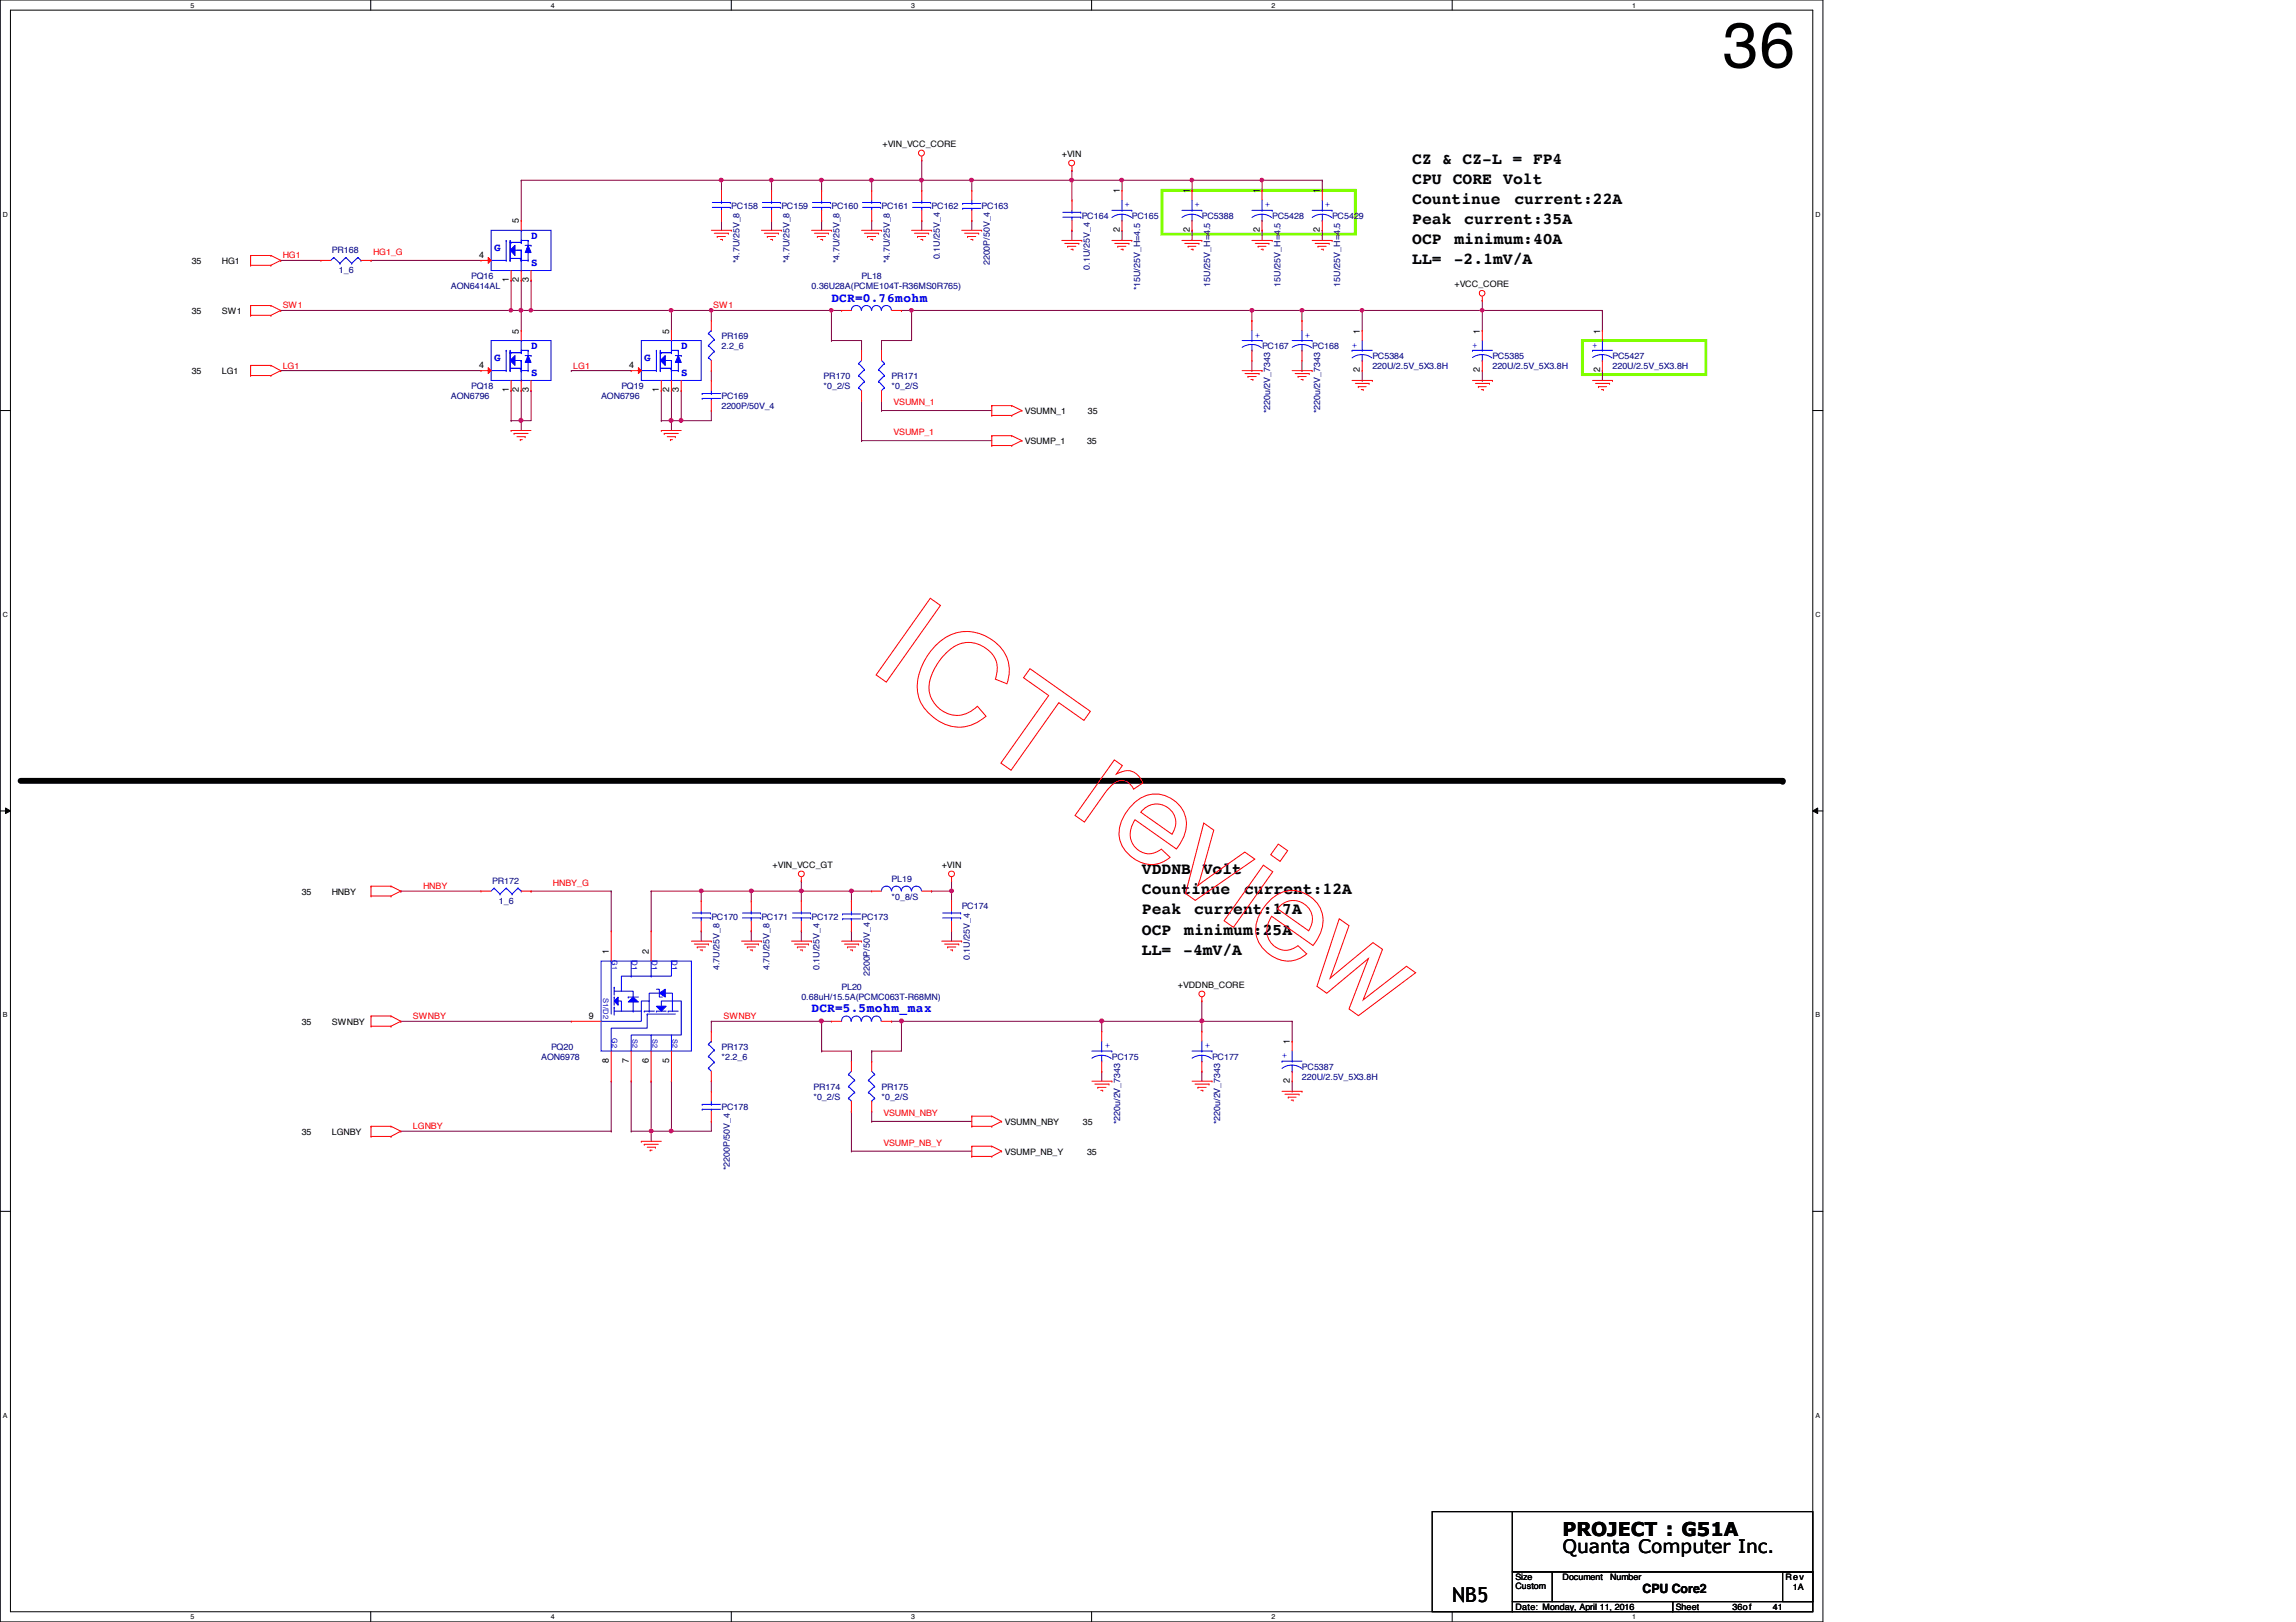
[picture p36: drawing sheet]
<svg xmlns="http://www.w3.org/2000/svg" width="297mm" height="210mm" viewBox="0 0 297 210" stroke-linecap="round" stroke-linejoin="round" font-family="sans-serif">
<defs><g id="words">
<text font-size="8.3" x="222.9" y="8.7">36</text>
<text font-size="2.7" x="187.9" y="207.3">NB5</text>
<text font-size="2.5" x="202.1" y="198.8">PROJECT : G51A</text>
<text font-size="2.4" x="202.1" y="201">Quanta Computer Inc.</text>
<g font-size="2.1">
<text x="182.7" y="23.8">CPU CORE Volt</text>
<text x="182.7" y="21.2">CZ &amp; CZ-L = FP4</text>
<text x="182.7" y="26.4">Countinue</text>
<text x="182.7" y="29">Peak</text>
<text x="189.4" y="29">current:35A</text>
<text x="195.9" y="26.4">current:22A</text>
<text x="182.7" y="31.5">OCP</text>
<text x="182.7" y="34.1">LL=</text>
<text x="188.1" y="34.1">-2.1mV/A</text>
<text x="188.2" y="31.5">minimum:40A</text>
<text x="147.7" y="113.2">VDDNB</text>
<text x="155.6" y="113.2">Volt</text>
<text x="147.7" y="115.7">Countinue</text>
<text x="147.7" y="118.3">Peak</text>
<text x="154.5" y="118.3">current:17A</text>
<text x="160.9" y="115.7">current:12A</text>
<text x="147.7" y="120.9">OCP</text>
<text x="147.7" y="123.5">LL=</text>
<text x="153.1" y="123.5">-4mV/A</text>
<text x="153.2" y="120.9">minimum:25A</text>
</g>
<g font-size="1.7" fill="#00f">
<text x="107.6" y="39">DCR=0.76mohm</text>
<text x="105" y="131">DCR=5.5mohm_max</text>
</g>
<text font-size="1.7" x="212.5" y="206.2">CPU Core2</text>
<g font-size="1.4" fill="#00f">
<text x="63.9" y="32.5">G</text>
<text x="68.7" y="30.9">D</text>
<text x="68.7" y="34.5">S</text>
<text x="63.9" y="46.8">G</text>
<text x="68.7" y="45.2">D</text>
<text x="83.4" y="46.8">G</text>
<text x="88.1" y="45.2">D</text>
<text x="68.7" y="48.7">S</text>
<text x="88.1" y="48.7">S</text>
</g>
<g font-size="1.2">
<text x="67.1" y="28.9" transform="rotate(-90 67.1 28.9)">5</text>
<text x="144.9" y="25" transform="rotate(-90 144.9 25)">1</text>
<text x="153.9" y="25" transform="rotate(-90 153.9 25)">1</text>
<text x="163" y="25" transform="rotate(-90 163 25)">1</text>
<text x="170.8" y="25" transform="rotate(-90 170.8 25)">1</text>
<text x="62" y="33.4">4</text>
<text x="144.9" y="30.1" transform="rotate(-90 144.9 30.1)">2</text>
<text x="153.9" y="30.1" transform="rotate(-90 153.9 30.1)">2</text>
<text x="163" y="30.1" transform="rotate(-90 163 30.1)">2</text>
<text x="170.8" y="30.1" transform="rotate(-90 170.8 30.1)">2</text>
<text x="65.8" y="36.5" transform="rotate(-90 65.8 36.5)">1</text>
<text x="67.1" y="36.5" transform="rotate(-90 67.1 36.5)">2</text>
<text x="68.4" y="36.5" transform="rotate(-90 68.4 36.5)">3</text>
<text x="62" y="47.7">4</text>
<text x="67.1" y="43.2" transform="rotate(-90 67.1 43.2)">5</text>
<text x="81.4" y="47.7">4</text>
<text x="86.6" y="43.2" transform="rotate(-90 86.6 43.2)">5</text>
<text x="175.9" y="43.2" transform="rotate(-90 175.9 43.2)">1</text>
<text x="191.5" y="43.2" transform="rotate(-90 191.5 43.2)">1</text>
<text x="207" y="43.2" transform="rotate(-90 207 43.2)">1</text>
<text x="65.8" y="50.8" transform="rotate(-90 65.8 50.8)">1</text>
<text x="67.1" y="50.8" transform="rotate(-90 67.1 50.8)">2</text>
<text x="68.4" y="50.8" transform="rotate(-90 68.4 50.8)">3</text>
<text x="85.3" y="50.8" transform="rotate(-90 85.3 50.8)">1</text>
<text x="86.6" y="50.8" transform="rotate(-90 86.6 50.8)">2</text>
<text x="87.8" y="50.8" transform="rotate(-90 87.8 50.8)">3</text>
<text x="175.9" y="48.2" transform="rotate(-90 175.9 48.2)">2</text>
<text x="191.5" y="48.2" transform="rotate(-90 191.5 48.2)">2</text>
<text x="207" y="48.2" transform="rotate(-90 207 48.2)">2</text>
<text x="78.8" y="123.5" transform="rotate(-90 78.8 123.5)">1</text>
<text x="83.9" y="123.5" transform="rotate(-90 83.9 123.5)">2</text>
<text x="76.2" y="131.9">9</text>
<text x="78.8" y="137.5" transform="rotate(-90 78.8 137.5)">8</text>
<text x="81.4" y="137.5" transform="rotate(-90 81.4 137.5)">7</text>
<text x="83.9" y="137.5" transform="rotate(-90 83.9 137.5)">6</text>
<text x="86.6" y="137.5" transform="rotate(-90 86.6 137.5)">5</text>
<text x="166.9" y="135.1" transform="rotate(-90 166.9 135.1)">1</text>
<text x="166.9" y="140.2" transform="rotate(-90 166.9 140.2)">2</text>
</g>
<g font-size="1.1">
<text x="114.2" y="19">+VIN_VCC_CORE</text>
<text x="137.4" y="20.3">+VIN</text>
<text x="24.8" y="34.2">35</text>
<text x="28.7" y="34.2">HG1</text>
<text x="24.8" y="40.6">35</text>
<text x="28.7" y="40.6">SW1</text>
<text x="188.2" y="37.1">+VCC_CORE</text>
<text x="24.8" y="48.4">35</text>
<text x="28.7" y="48.4">LG1</text>
<text x="132.6" y="53.6">VSUMN_1</text>
<text x="140.8" y="53.6">35</text>
<text x="132.6" y="57.5">VSUMP_1</text>
<text x="140.6" y="57.5">35</text>
<text x="99.9" y="112.3">+VIN_VCC_GT</text>
<text x="121.8" y="112.3">+VIN</text>
<text x="39" y="115.8">35</text>
<text x="42.9" y="115.8">HNBY</text>
<text x="152.4" y="127.8">+VDDNB_CORE</text>
<text x="39" y="132.6">35</text>
<text x="42.9" y="132.6">SWNBY</text>
<text x="39" y="146.9">35</text>
<text x="42.9" y="146.9">LGNBY</text>
<text x="130" y="149.4">VSUMP_NB_Y</text>
<text x="130" y="145.5">VSUMN_NBY</text>
<text x="140.1" y="145.5">35</text>
<text x="140.6" y="149.4">35</text>
<text x="196" y="204.5">Size</text>
<text x="196" y="208.4">Date: Monday, April 11, 2016</text>
<text x="196" y="205.7">Custom</text>
<text x="202.1" y="204.5">Document</text>
<text x="208.3" y="204.5">Number</text>
<text x="216.8" y="208.4">Sheet</text>
<text x="224.2" y="208.4">36o f</text>
<text x="229.4" y="208.4">41</text>
<text x="231" y="204.5">Rev</text>
<text x="231.9" y="205.8">1A</text>
</g>
<g font-size="1.1" fill="#000080">
<text x="94.6" y="27">PC158</text>
<text x="101.1" y="27">PC159</text>
<text x="107.6" y="27">PC160</text>
<text x="114" y="27">PC161</text>
<text x="120.5" y="27">PC162</text>
<text x="127" y="27">PC163</text>
<text x="140" y="28.3">PC164</text>
<text x="146.4" y="28.3">PC165</text>
<text x="155.5" y="28.3">PC5388</text>
<text x="164.6" y="28.3">PC5428</text>
<text x="172.3" y="28.3">PC5429</text>
<text x="42.9" y="32.7">PR168</text>
<text x="43.9" y="35.3">1_6</text>
<text x="95.7" y="34.1" transform="rotate(-90 95.7 34.1)">*4.7U/25V_8</text>
<text x="102.1" y="34.1" transform="rotate(-90 102.1 34.1)">*4.7U/25V_8</text>
<text x="108.6" y="34.1" transform="rotate(-90 108.6 34.1)">*4.7U/25V_8</text>
<text x="115.1" y="34.1" transform="rotate(-90 115.1 34.1)">*4.7U/25V_8</text>
<text x="121.6" y="33.6" transform="rotate(-90 121.6 33.6)">0.1U/25V_4</text>
<text x="128.1" y="34.3" transform="rotate(-90 128.1 34.3)">2200P/50V_4</text>
<text x="141" y="34.9" transform="rotate(-90 141 34.9)">0.1U/25V_4</text>
<text x="58.3" y="37.4">AON6414AL</text>
<text x="61" y="36.1">PQ16</text>
<text x="105" y="37.4">0.36U28A(PCME104T-R36MS0R765)</text>
<text x="111.5" y="36.1">PL18</text>
<text x="147.5" y="37.6" transform="rotate(-90 147.5 37.6)">*15U/25V_H=4.5</text>
<text x="156.5" y="37.1" transform="rotate(-90 156.5 37.1)">15U/25V_H=4.5</text>
<text x="165.6" y="37.1" transform="rotate(-90 165.6 37.1)">15U/25V_H=4.5</text>
<text x="173.4" y="37.1" transform="rotate(-90 173.4 37.1)">15U/25V_H=4.5</text>
<text x="93.3" y="43.9">PR169</text>
<text x="93.3" y="45.2">2.2_6</text>
<text x="163.3" y="45.2">PC167</text>
<text x="169.8" y="45.2">PC168</text>
<text x="177.5" y="46.4">PC5384</text>
<text x="177.5" y="47.8">220U/2.5V_5X3.8H</text>
<text x="193.1" y="46.4">PC5385</text>
<text x="193.1" y="47.8">220U/2.5V_5X3.8H</text>
<text x="208.6" y="46.4">PC5427</text>
<text x="208.6" y="47.8">220U/2.5V_5X3.8H</text>
<text x="58.3" y="51.6">AON6796</text>
<text x="61" y="50.3">PQ18</text>
<text x="77.8" y="51.6">AON6796</text>
<text x="80.4" y="50.3">PQ19</text>
<text x="93.3" y="51.6">PC169</text>
<text x="93.3" y="52.9">2200P/50V_4</text>
<text x="106.5" y="49.1">PR170</text>
<text x="106.5" y="50.3">*0_2/S</text>
<text x="115.4" y="49.1">PR171</text>
<text x="115.4" y="50.3">*0_2/S</text>
<text x="164.3" y="53.5" transform="rotate(-90 164.3 53.5)">*220u/2V_7343</text>
<text x="170.8" y="53.5" transform="rotate(-90 170.8 53.5)">*220u/2V_7343</text>
<text x="63.7" y="114.3">PR172</text>
<text x="64.6" y="116.9">1_6</text>
<text x="92" y="119">PC170</text>
<text x="98.5" y="119">PC171</text>
<text x="105" y="119">PC172</text>
<text x="111.5" y="119">PC173</text>
<text x="115.4" y="114.1">PL19</text>
<text x="115.4" y="116.4">*0_8/S</text>
<text x="124.4" y="117.7">PC174</text>
<text x="93.1" y="125.6" transform="rotate(-90 93.1 125.6)">4.7U/25V_8</text>
<text x="99.6" y="125.6" transform="rotate(-90 99.6 125.6)">4.7U/25V_8</text>
<text x="106" y="125.6" transform="rotate(-90 106 125.6)">0.1U/25V_4</text>
<text x="125.5" y="124.2" transform="rotate(-90 125.5 124.2)">0.1U/25V_4</text>
<text x="103.7" y="129.4">0.68uH/15.5A(PCMC063T-R68MN)</text>
<text x="108.9" y="128.1">PL20</text>
<text x="112.5" y="126.3" transform="rotate(-90 112.5 126.3)">2200P/50V_4</text>
<text x="70" y="137.1">AON6978</text>
<text x="71.3" y="135.8">PQ20</text>
<text x="93.3" y="135.8">PR173</text>
<text x="93.3" y="137.1">*2.2_6</text>
<text x="143.8" y="137.1">PC175</text>
<text x="156.8" y="137.1">PC177</text>
<text x="93.3" y="143.6">PC178</text>
<text x="105.2" y="141">PR174</text>
<text x="105.2" y="142.3">*0_2/S</text>
<text x="114" y="141">PR175</text>
<text x="114" y="142.3">*0_2/S</text>
<text x="168.4" y="138.4">PC5387</text>
<text x="168.4" y="139.7">220U/2.5V_5X3.8H</text>
<text x="144.9" y="145.5" transform="rotate(-90 144.9 145.5)">*220u/2V_7343</text>
<text x="157.9" y="145.5" transform="rotate(-90 157.9 145.5)">*220u/2V_7343</text>
<text x="94.4" y="151.5" transform="rotate(-90 94.4 151.5)">*2200P/50V_4</text>
</g>
<g font-size="1.1" fill="#00f">
<text x="145.5" y="26.8">+</text>
<text x="154.6" y="26.8">+</text>
<text x="163.7" y="26.8">+</text>
<text x="171.4" y="26.8">+</text>
<text x="162.4" y="43.7">+</text>
<text x="168.9" y="43.7">+</text>
<text x="174.9" y="45">+</text>
<text x="190.5" y="45">+</text>
<text x="206" y="45">+</text>
<text x="143" y="135.7">+</text>
<text x="155.9" y="135.7">+</text>
<text x="165.9" y="136.9">+</text>
</g>
<g font-size="1.1" fill="#f00">
<text x="36.6" y="33.4">HG1</text>
<text x="48.3" y="33">HG1_G</text>
<text x="36.6" y="39.9">SW1</text>
<text x="92.3" y="39.9">SW1</text>
<text x="36.6" y="47.7">LG1</text>
<text x="74.2" y="47.7">LG1</text>
<text x="115.6" y="52.5">VSUMN_1</text>
<text x="115.6" y="56.3">VSUMP_1</text>
<text x="54.7" y="115.1">HNBY</text>
<text x="71.5" y="114.6">HNBY_G</text>
<text x="53.4" y="131.9">SWNBY</text>
<text x="93.6" y="131.9">SWNBY</text>
<text x="53.4" y="146.1">LGNBY</text>
<text x="114.3" y="144.4">VSUMN_NBY</text>
<text x="114.3" y="148.3">VSUMP_NB_Y</text>
</g>
<g font-size="1" fill="#00f">
<text x="81.7" y="124.2" transform="rotate(90 81.7 124.2)">D1</text>
<text x="84.3" y="124.2" transform="rotate(90 84.3 124.2)">D1</text>
<text x="86.9" y="124.2" transform="rotate(90 86.9 124.2)">D1</text>
<text x="78" y="129.2" transform="rotate(90 78 129.2)">S1/D2</text>
</g>
<g font-size=".9">
<text x="24.6" y="1">5</text>
<text x="71.2" y="1">4</text>
<text x="117.9" y="1">3</text>
<text x="164.5" y="1">2</text>
<text x="211.2" y="1">1</text>
<text x=".4" y="28">D</text>
<text x="234.9" y="28">D</text>
<text x=".4" y="79.8">C</text>
<text x="234.9" y="79.8">C</text>
<text x=".4" y="131.7">B</text>
<text x="234.9" y="131.7">B</text>
<text x=".4" y="183.5">A</text>
<text x="234.9" y="183.5">A</text>
<text x="24.6" y="209.5">5</text>
<text x="71.2" y="209.5">4</text>
<text x="117.9" y="209.5">3</text>
<text x="164.5" y="209.5">2</text>
<text x="211.2" y="209.5">1</text>
</g>
<g font-size=".9" fill="#00f">
<text x="79.2" y="124.2" transform="rotate(90 79.2 124.2)">G1</text>
<text x="79.2" y="134.4" transform="rotate(90 79.2 134.4)">G2</text>
<text x="81.8" y="134.5" transform="rotate(90 81.8 134.5)">S2</text>
<text x="84.4" y="134.5" transform="rotate(90 84.4 134.5)">S2</text>
<text x="87" y="134.5" transform="rotate(90 87 134.5)">S2</text>
</g>
</g></defs>
<path d="M0 0h235.8v209.9h-235.8zM1.4 1.3h233.1v207.3h-233.1z" fill="none" stroke="#000" stroke-width=".13"/>
<g fill="#fff">
<path d="M24.6 .2h.5v1h-.5z"/>
<path d="M24.6 208.7h.5v1.1h-.5z"/>
</g>
<path d="M48 0v1.3M48 208.6v1.3" fill="none" stroke="#000" stroke-width=".13"/>
<g fill="#fff">
<path d="M71.2 .2h.6v1h-.6z"/>
<path d="M71.2 208.7h.6v1.1h-.6z"/>
</g>
<path d="M94.6 0v1.3M94.6 208.6v1.3" fill="none" stroke="#000" stroke-width=".13"/>
<g fill="#fff">
<path d="M117.9 .2h.5v1h-.5z"/>
<path d="M117.9 208.7h.5v1.1h-.5z"/>
</g>
<path d="M141.2 0v1.3M141.2 208.6v1.3" fill="none" stroke="#000" stroke-width=".13"/>
<g fill="#fff">
<path d="M164.5 .2h.5v1h-.5z"/>
<path d="M164.5 208.7h.5v1.1h-.5z"/>
</g>
<path d="M187.9 0v1.3M187.9 208.6v1.3" fill="none" stroke="#000" stroke-width=".13"/>
<g fill="#fff">
<path d="M211.2 .2h.5v1h-.5z"/>
<path d="M211.2 208.7h.5v1.1h-.5z"/>
<path d="M.4 27.2h.6v1h-.6z"/>
<path d="M234.9 27.2h.6v1h-.6z"/>
<path d="M.4 79h.6v1.1h-.6z"/>
<path d="M234.9 79h.6v1.1h-.6z"/>
</g>
<path d="M0 53.1h1.4M234.5 53.1h1.3" fill="none" stroke="#000" stroke-width=".13"/>
<g fill="#fff">
<path d="M.4 130.9h.6v1h-.6z"/>
<path d="M234.9 130.9h.6v1h-.6z"/>
</g>
<path d="M0 104.9h1.4M.7 104.6l.7 .3-.7 .4zM234.5 104.9l.7-.3v.7zM234.5 104.9h1.3" fill="none" stroke="#000" stroke-width=".13"/>
<path d="M.7 104.6l.7 .3-.7 .4zM234.5 104.9l.7-.3v.7z" fill="#000"/>
<g fill="#fff">
<path d="M.4 182.7h.5v1h-.5z"/>
<path d="M234.9 182.7h.5v1h-.5z"/>
</g>
<path d="M0 156.8h1.4M234.5 156.8h1.3" fill="none" stroke="#000" stroke-width=".13"/>
<path d="M2.7 101h227.9" fill="none" stroke="#000" stroke-width=".76"/>
<circle cx="230.6" cy="101" r=".38" fill="#000"/>
<path d="M150.3 24.6h25v5.7h-25zM204.7 44.1h16v4.4h-16z" fill="none" stroke="#80ff00" stroke-width=".38"/>
<path d="M92 40.2h.1M92 40.2h16.9M107.6 40.2h.1" fill="none" stroke="#800040" stroke-width=".13"/>
<path d="M107.4 40h.3l.1 .1-.1 .2-.2 .1-.1-.1z" fill-rule="evenodd" fill="#f0f"/>
<path d="M107.4 40h.3l.1 .1-.1 .2-.2 .1-.1-.1z" fill="none" stroke="#f0f" stroke-width=".13"/>
<g fill="none" stroke="#800040" stroke-width=".13">
<path d="M93.3 23.3h.1M93.3 23.3h6.5M107.6 44.1h.1M107.6 40.2h.1M107.6 44.1h3.9M107.6 40.2v3.9M111.5 51.8h.1M111.5 57h.1M111.5 44.1h.1M111.5 44.1v1.2M111.5 51.8v5.2M111.5 57h16.8"/>
<path d="M114 51.8h.1M114 44.1h.1M114 53.1h.1M114 44.1v1.2M114 51.8v1.3M114 53.1h14.3M116.6 40.2h.1M116.6 40.2h1.3M117.9 40.2h.1M117.9 40.2v3.9h-3.9M68.7 115.3h.1M68.7 115.3h10.4"/>
<path d="M106.3 136h.1M106.3 132.2h.1M106.3 136h3.8M106.3 132.2v3.8M110.1 136h.1M110.1 136v1.3M51.9 146.4h27.2M79.1 146.4h.1M84.2 146.4h.1M84.2 146.4v1.3M110.1 143.8h.1M110.1 149h.1"/>
<path d="M110.1 143.8v5.2M110.1 149h15.6M112.8 145.1h.1M112.8 143.8h.1M112.8 145.1h12.9M112.8 143.8v1.3"/>
</g>
<circle cx="106.3" cy="132.1" r=".26" fill="#f0f"/>
<circle cx="106.3" cy="132.1" r=".26" fill="none" stroke="#f0f" stroke-width=".13"/>
<g fill="none" stroke="#800040" stroke-width=".13">
<path d="M93.3 23.3h.1M93.3 28.5h.1M93.3 23.3v1.3M93.3 28.5v1.3M99.8 23.3h.1M99.8 28.5h.1M99.8 23.3v1.3M99.8 28.5v1.3M99.8 23.3h6.5M106.3 23.3h.1M119.2 23.3h.1M119.2 28.5h.1"/>
<path d="M119.2 23.3v1.3M119.2 28.5v1.3M119.2 23.3h6.5M125.7 28.5h.1M125.7 23.3h.1M125.7 23.3v1.3M125.7 28.5v1.3M51.9 115.3h.1M51.9 115.3h10.3M51.9 132.2h.1M51.9 132.2h22M92 139.9h.1"/>
<path d="M92 132.2h.1M92 132.2h15.6M92 132.2v1.2M92 139.9v1.3M106.3 132.2h.1M112.8 136h.1M112.8 136v1.3M115.4 132.2h.1M115.4 132.2h1.2M116.6 132.2h.1M116.6 132.2v3.8h-3.8M92 145.1h.1"/>
<path d="M92 145.1v1.3"/>
</g>
<circle cx="99.8" cy="23.3" r=".25" fill="#f0f"/>
<circle cx="99.8" cy="23.3" r=".25" fill="none" stroke="#f0f" stroke-width=".13"/>
<circle cx="106.3" cy="23.3" r=".25" fill="#f0f"/>
<circle cx="106.3" cy="23.3" r=".25" fill="none" stroke="#f0f" stroke-width=".13"/>
<path d="M125.7 23.3h13M138.7 23.3h.1" fill="none" stroke="#800040" stroke-width=".13"/>
<circle cx="125.7" cy="23.3" r=".25" fill="#f0f"/>
<circle cx="125.7" cy="23.3" r=".25" fill="none" stroke="#f0f" stroke-width=".13"/>
<circle cx="138.6" cy="23.3" r=".25" fill="#f0f"/>
<circle cx="138.6" cy="23.3" r=".25" fill="none" stroke="#f0f" stroke-width=".13"/>
<path d="M119.2 20.7h.1M119.2 20.7v2.6M90.7 115.3h.1M90.7 115.3h6.5M90.7 120.5h.1M90.7 120.5v1.3M97.2 120.5h.1M97.2 120.5v1.3" fill="none" stroke="#800040" stroke-width=".13"/>
<circle cx="97.2" cy="115.3" r=".25" fill="#f0f"/>
<circle cx="97.2" cy="115.3" r=".25" fill="none" stroke="#f0f" stroke-width=".13"/>
<path d="M90.7 115.3h.1M90.7 115.3v1.3M97.2 115.3h.1M97.2 115.3v1.3M103.7 114h.1M103.7 115.3h.1M103.7 114v1.3M103.7 115.3h9.1M110.1 115.3h.1M110.1 115.3v1.3M110.1 120.5h.1M110.1 120.5v1.3" fill="none" stroke="#800040" stroke-width=".13"/>
<circle cx="110.2" cy="115.3" r=".25" fill="#f0f"/>
<circle cx="110.2" cy="115.3" r=".25" fill="none" stroke="#f0f" stroke-width=".13"/>
<circle cx="103.7" cy="115.3" r=".25" fill="#f0f"/>
<circle cx="103.7" cy="115.3" r=".25" fill="none" stroke="#f0f" stroke-width=".13"/>
<path d="M103.7 115.3h.1M103.7 115.3v1.3M120.5 115.3h.1M120.5 115.3h2.6M123.1 115.3h.1M123.1 114h.1M123.1 114v2.6M123.1 120.5h.1M123.1 120.5v1.3" fill="none" stroke="#800040" stroke-width=".13"/>
<circle cx="123.1" cy="115.3" r=".25" fill="#f0f"/>
<circle cx="123.1" cy="115.3" r=".25" fill="none" stroke="#f0f" stroke-width=".13"/>
<path d="M117.9 40.2h44.1M162 40.2h.1M97.2 115.3h.1M97.2 115.3h6.5M103.7 120.5h.1M103.7 120.5v1.3" fill="none" stroke="#800040" stroke-width=".13"/>
<path d="M117.7 40h.4v.1v.2l-.2 .1-.2-.1z" fill-rule="evenodd" fill="#f0f"/>
<path d="M117.7 40h.4v.1v.2l-.2 .1-.2-.1z" fill="none" stroke="#f0f" stroke-width=".13"/>
<circle cx="162" cy="40.1" r=".25" fill="#f0f"/>
<circle cx="162" cy="40.1" r=".25" fill="none" stroke="#f0f" stroke-width=".13"/>
<path d="M36.3 33.7h.1M36.3 33.7h5.2M36.3 48h.1M36.3 40.2h.1M36.3 48h25.9M36.3 40.2h29.8" fill="none" stroke="#800040" stroke-width=".13"/>
<path d="M65.9 40h.4v.1v.2l-.2 .1-.2-.1z" fill-rule="evenodd" fill="#f0f"/>
<path d="M65.9 40h.4v.1v.2l-.2 .1-.2-.1z" fill="none" stroke="#f0f" stroke-width=".13"/>
<g fill="none" stroke="#800040" stroke-width=".13">
<path d="M48 33.7h.1M48 33.7h14.2M138.7 22.1h.1M138.7 23.3h.1M138.7 29.8h.1M138.7 22.1v3.8M138.7 29.8v1.3M138.7 23.3h6.5M145.2 29.8h.1M145.2 23.3h.1M145.2 23.3v1.3M145.2 29.8v1.3"/>
<path d="M191.8 38.9h.1M191.8 38.9v1.3M162 40.2h.1M162 40.2h6.4M84.2 115.3h.1M84.2 115.3v5.2M84.2 115.3h6.5M90.7 115.3h.1"/>
</g>
<circle cx="90.7" cy="115.3" r=".25" fill="#f0f"/>
<circle cx="90.7" cy="115.3" r=".25" fill="none" stroke="#f0f" stroke-width=".13"/>
<path d="M81.7 139.9h.1M81.7 139.9v6.5M84.2 139.9h.1M84.2 139.9v6.5h-2.5M81.7 146.4h.1" fill="none" stroke="#800040" stroke-width=".13"/>
<circle cx="84.2" cy="146.4" r=".25" fill="#f0f"/>
<circle cx="84.2" cy="146.4" r=".25" fill="none" stroke="#f0f" stroke-width=".13"/>
<path d="M86.9 139.9h.1M86.9 139.9v6.5M86.9 146.4h.1M86.9 146.4h5.1" fill="none" stroke="#800040" stroke-width=".13"/>
<circle cx="86.8" cy="146.4" r=".25" fill="#f0f"/>
<circle cx="86.8" cy="146.4" r=".25" fill="none" stroke="#f0f" stroke-width=".13"/>
<path d="M116.6 132.2h25.9M142.5 132.2h.1M155.5 129.5h.1M155.5 129.5v2.7" fill="none" stroke="#800040" stroke-width=".13"/>
<circle cx="116.6" cy="132.1" r=".26" fill="#f0f"/>
<circle cx="116.6" cy="132.1" r=".26" fill="none" stroke="#f0f" stroke-width=".13"/>
<circle cx="142.5" cy="132.1" r=".26" fill="#f0f"/>
<circle cx="142.5" cy="132.1" r=".26" fill="none" stroke="#f0f" stroke-width=".13"/>
<path d="M67.4 40.2h.1M67.4 40.2v2.6" fill="none" stroke="#800040" stroke-width=".13"/>
<circle cx="67.4" cy="40.1" r=".25" fill="#f0f"/>
<circle cx="67.4" cy="40.1" r=".25" fill="none" stroke="#f0f" stroke-width=".13"/>
<g fill="none" stroke="#800040" stroke-width=".13">
<path d="M66.1 36.3h.1M66.1 36.3v3.9M67.4 23.3h.1M67.4 23.3v5.2M68.7 36.3h.1M68.7 36.3v3.9h-1.3M67.4 40.2h.1M67.4 54.4h.1M67.4 54.4v1.3M68.7 50.5h.1M68.7 50.5v3.9h-1.3M86.9 40.2h.1"/>
<path d="M86.9 54.4h.1M86.9 40.2v2.6M86.9 54.4v1.3M88.1 50.5h.1M88.1 50.5v3.9h-1.2M92 48h.1M92 53.1h.1M92 48v1.2M92 53.1v1.3"/>
</g>
<path d="M87.9 54.2l.2-.1 .2 .2v.3l-.2 .1-.2-.1z" fill-rule="evenodd" fill="#f0f"/>
<path d="M87.9 54.2l.2-.1 .2 .2v.3l-.2 .1-.2-.1z" fill="none" stroke="#f0f" stroke-width=".13"/>
<path d="M85.6 50.5h.1M85.6 54.4h.1M85.6 50.5v3.9M86.9 50.5h.1M86.9 50.5v3.9h-1.3M88.1 54.4h.1M88.1 54.4h3.9M92 40.2h.1M92 40.2v1.3" fill="none" stroke="#800040" stroke-width=".13"/>
<circle cx="86.8" cy="54.4" r=".26" fill="#f0f"/>
<circle cx="86.8" cy="54.4" r=".26" fill="none" stroke="#f0f" stroke-width=".13"/>
<path d="M86.9 40.2h5.1M92 40.2h.1" fill="none" stroke="#800040" stroke-width=".13"/>
<circle cx="86.8" cy="40.1" r=".25" fill="#f0f"/>
<circle cx="86.8" cy="40.1" r=".25" fill="none" stroke="#f0f" stroke-width=".13"/>
<path d="M91.8 40h.4v.1v.2l-.2 .1-.2-.1z" fill-rule="evenodd" fill="#f0f"/>
<path d="M91.8 40h.4v.1v.2l-.2 .1-.2-.1z" fill="none" stroke="#f0f" stroke-width=".13"/>
<path d="M68.7 40.2h18.2M73.9 48h.1M73.9 48h7.8M86.9 40.2h.1" fill="none" stroke="#800040" stroke-width=".13"/>
<path d="M68.5 40h.3l.1 .1-.1 .2-.1 .1-.2-.1z" fill-rule="evenodd" fill="#f0f"/>
<path d="M68.5 40h.3l.1 .1-.1 .2-.1 .1-.2-.1z" fill="none" stroke="#f0f" stroke-width=".13"/>
<path d="M67.4 36.3h.1M67.4 36.3v3.9h-1.3M66.1 40.2h.1M66.1 50.5h.1M66.1 54.4h.1M66.1 50.5v3.9M67.4 50.5h.1M67.4 50.5v3.9h-1.3" fill="none" stroke="#800040" stroke-width=".13"/>
<circle cx="67.4" cy="54.4" r=".26" fill="#f0f"/>
<circle cx="67.4" cy="54.4" r=".26" fill="none" stroke="#f0f" stroke-width=".13"/>
<path d="M67.4 23.3h25.9M93.3 23.3h.1" fill="none" stroke="#800040" stroke-width=".13"/>
<circle cx="93.3" cy="23.3" r=".25" fill="#f0f"/>
<circle cx="93.3" cy="23.3" r=".25" fill="none" stroke="#f0f" stroke-width=".13"/>
<path d="M106.3 28.5h.1M106.3 23.3h.1M106.3 23.3v1.3M106.3 28.5v1.3M106.3 23.3h12.9M112.8 28.5h.1M112.8 23.3h.1M112.8 23.3v1.3M112.8 28.5v1.3M119.2 23.3h.1" fill="none" stroke="#800040" stroke-width=".13"/>
<circle cx="112.7" cy="23.3" r=".25" fill="#f0f"/>
<circle cx="112.7" cy="23.3" r=".25" fill="none" stroke="#f0f" stroke-width=".13"/>
<circle cx="119.2" cy="23.3" r=".25" fill="#f0f"/>
<circle cx="119.2" cy="23.3" r=".25" fill="none" stroke="#f0f" stroke-width=".13"/>
<path d="M162 48h.1M162 41.5h.1M162 40.2v1.3M162 46.7v1.3M168.4 48h.1M168.4 41.5h.1M168.4 40.2v1.3M168.4 46.7v1.3" fill="none" stroke="#800040" stroke-width=".13"/>
<circle cx="168.4" cy="40.1" r=".25" fill="#f0f"/>
<circle cx="168.4" cy="40.1" r=".25" fill="none" stroke="#f0f" stroke-width=".13"/>
<path d="M142.5 138.6h.1M142.5 132.2h.1M142.5 132.2v1.2M142.5 138.6v1.3M155.5 138.6h.1M155.5 132.2h.1M155.5 132.2v1.2M155.5 138.6v1.3" fill="none" stroke="#800040" stroke-width=".13"/>
<circle cx="155.5" cy="132.1" r=".26" fill="#f0f"/>
<circle cx="155.5" cy="132.1" r=".26" fill="none" stroke="#f0f" stroke-width=".13"/>
<g fill="none" stroke="#800040" stroke-width=".13">
<path d="M168.4 40.2h23.4M176.2 40.2h.1M191.8 42.8h.1M191.8 40.2h.1M191.8 40.2v2.6M79.1 115.3h.1M79.1 115.3v5.2M79.1 139.9h.1M79.1 139.9v6.5M142.5 132.2h13M155.5 132.2h.1M84.2 146.4h.1"/>
<path d="M84.2 146.4h2.7"/>
</g>
<path d="M176 40h.4v.1v.2l-.2 .1-.2-.1z" fill-rule="evenodd" fill="#f0f"/>
<path d="M176 40h.4v.1v.2l-.2 .1-.2-.1z" fill="none" stroke="#f0f" stroke-width=".13"/>
<path d="M191.6 40h.3l.1 .1-.1 .2-.2 .1-.1-.1z" fill-rule="evenodd" fill="#f0f"/>
<path d="M191.6 40h.3l.1 .1-.1 .2-.2 .1-.1-.1z" fill="none" stroke="#f0f" stroke-width=".13"/>
<g fill="none" stroke="#800040" stroke-width=".13">
<path d="M145.2 23.3h9M154.2 23.3h.1M176.2 40.2h.1M176.2 49.2h.1M176.2 40.2v2.6M176.2 48v1.2M191.8 49.2h.1M191.8 48v1.2M155.5 132.2h11.7M167.2 132.2h.1M167.2 134.7h.1M167.2 132.2v2.5"/>
<path d="M167.2 139.9v1.3M167.2 141.2h.1"/>
</g>
<circle cx="145.1" cy="23.3" r=".25" fill="#f0f"/>
<circle cx="145.1" cy="23.3" r=".25" fill="none" stroke="#f0f" stroke-width=".13"/>
<path d="M154 23.1h.3l.1 .2-.1 .2h-.1h-.2z" fill-rule="evenodd" fill="#f0f"/>
<path d="M154 23.1h.3l.1 .2-.1 .2h-.1h-.2z" fill="none" stroke="#f0f" stroke-width=".13"/>
<g fill="none" stroke="#800040" stroke-width=".13">
<path d="M154.2 24.6h.1M154.2 29.8h.1M154.2 29.8v1.3M163.3 23.3h.1M163.3 23.3v1.3M171.1 24.6h.1M171.1 23.3h.1M171.1 23.3h-16.9v1.3M171.1 23.3v1.3M191.8 40.2h15.5M207.3 40.2h.1M207.3 48h.1"/>
<path d="M207.3 40.2v2.6M207.3 48v1.2"/>
</g>
<path d="M163.1 23.1h.3l.1 .2-.1 .2h-.2h-.1z" fill-rule="evenodd" fill="#f0f"/>
<path d="M163.1 23.1h.3l.1 .2-.1 .2h-.2h-.1z" fill="none" stroke="#f0f" stroke-width=".13"/>
<path d="M163.3 29.8h.1M163.3 29.8v1.3M171.1 29.8h.1M171.1 29.8v1.3" fill="none" stroke="#800040" stroke-width=".13"/>
<g fill="none" stroke="#f00" stroke-width=".13">
<path d="M32.4 34.3h.1M32.4 33.1h.1M32.4 39.5h.1M32.4 33.1h2.6M32.4 34.3h2.6M32.4 33.1v1.2M32.4 39.5v1.3M32.4 39.5h2.6M35 33.1h.1M35 34.3h.1M35 39.5h.1M35 33.1l1.3 .6"/>
<path d="M35 39.5l1.3 .7M36.3 33.7h.1M36.3 33.7l-1.3 .6M41.5 33.7h.1M41.5 33.7h1.3M46.7 33.7h1.3M48 33.7h.1M92 29.8h2.6M92.4 30.2h1.8M92.8 30.6h.1M92.8 30.6h1M93.2 31h.3"/>
<path d="M93.5 31h.1M94.2 30.2h.1M94.6 29.8h.1M98.5 29.8h2.6M98.9 30.2h1.8M99.3 30.6h.1M99.3 30.6h1M99.7 31h.2M99.9 31h.1M100.7 30.2h.1M101.1 29.8h.1M105 29.8h2.6"/>
<path d="M105.4 30.2h1.8M105.7 30.6h.1M105.7 30.6h1.1M106.2 31h.2M106.4 31h.1M107.2 30.2h.1M107.6 29.8h.1M111.5 29.8h2.5M111.8 30.2h1.9M112.2 30.6h.1M112.2 30.6h1.1M112.6 31h.3"/>
<path d="M112.9 31h.1M113.7 30.2h.1M114 29.8h.1M117.9 29.8h2.6M118.3 30.2h1.8M118.7 30.6h.1M118.7 30.6h1.1M119.1 31h.3M119.2 20.7h.1M119.2 20.2v.5M119.4 31h.1M120.1 30.2h.1"/>
<path d="M120.5 29.8h.1M124.4 29.8h2.6M124.8 30.2h1.8M125.2 30.6h.1M125.2 30.6h1M125.6 31h.3M125.9 31h.1M126.6 30.2h.1M127 29.8h.1M137.4 31.1h2.6M137.7 31.5h1.9M138.1 31.9h.1"/>
<path d="M138.1 31.9h1.1M138.6 32.3h.2M138.7 22.1h.1M138.7 21.5v.6M138.8 32.3h.1M139.6 31.5h.1M140 31.1h.1M143.8 31.1h2.6M144.2 31.5h1.8M144.6 31.9h.1M144.6 31.9h1.1M145 32.3h.3"/>
<path d="M145.3 32.3h.1M146 31.5h.1M146.4 31.1h.1M152.9 31.1h2.6M153.3 31.5h1.8M153.7 31.9h.1M153.7 31.9h1M154.1 32.3h.2M154.3 32.3h.1M155.1 31.5h.1M155.5 31.1h.1M162 31.1h2.6"/>
<path d="M162.4 31.5h1.8M162.8 31.9h.1M162.8 31.9h1M163.1 32.3h.3M163.4 32.3h.1M164.2 31.5h.1M164.6 31.1h.1M169.8 31.1h2.5M170.1 31.5h1.9M170.5 31.9h.1M170.5 31.9h1.1M170.9 32.3h.3"/>
<path d="M171.2 32.3h.1M172 31.5h.1M172.3 31.1h.1M191.8 38.9h.1M191.8 38.4v.5M32.4 40.8h.1M32.4 48.6h.1M32.4 47.3h.1M32.4 47.3v1.3M32.4 40.8h2.6M32.4 47.3h2.6M32.4 48.6h2.6"/>
<path d="M35 40.8h.1M35 47.3h.1M35 48.6h.1M35 47.3l1.3 .7M36.3 40.2h.1M36.3 48h.1M36.3 40.2l-1.3 .6M36.3 48l-1.3 .6M66.1 55.7h.1M66.1 55.7h2.6M66.5 56.1h.1M66.5 56.1h1.8"/>
<path d="M66.9 56.5h1M67.3 56.9h.1M67.3 56.9h.3M67.9 56.5h.1M85.6 55.7h.1M85.6 55.7h2.5M85.9 56.1h.1M85.9 56.1h1.9M86.3 56.5h1.1M86.7 56.9h.1M86.7 56.9h.3M87.4 56.5h.1"/>
<path d="M128.3 52.5h.1M128.3 53.8h.1M128.3 56.4h.1M128.3 57.7h.1M128.3 52.5h2.6M128.3 52.5v1.3M128.3 56.4v1.3M128.3 53.8h2.6M128.3 56.4h2.6M128.3 57.7h2.6M130.9 52.5h.1M130.9 53.8h.1"/>
<path d="M130.9 56.4h.1M130.9 57.7h.1M130.9 52.5l1.3 .6M130.9 56.4l1.3 .6M132.2 53.1h.1M132.2 57h.1M132.2 53.1l-1.3 .7M132.2 57l-1.3 .7M160.7 48h2.6M161.1 48.3h1.8M161.5 48.7h.1M161.5 48.7h1"/>
<path d="M161.8 49.1h.3M162.1 49.1h.1M162.9 48.3h.1M163.3 48h.1M167.2 48h2.6M167.6 48.3h1.8M167.9 48.7h.1M167.9 48.7h1.1M168.3 49.1h.3M168.6 49.1h.1M169.4 48.3h.1M169.8 48h.1"/>
<path d="M174.9 49.2h2.6M175.3 49.6h1.8M175.7 50h.1M175.7 50h1M176.1 50.4h.3M176.4 50.4h.1M177.1 49.6h.1M177.5 49.2h.1M190.5 49.2h2.6M190.9 49.6h1.8M191.3 50h.1M191.3 50h1"/>
<path d="M191.6 50.4h.3M191.8 42.8h.1M191.8 48h.1M191.8 42.8v1.3M191.8 46.7v1.3M191.9 50.4h.1M192.7 49.6h.1M193.1 49.2h.1M206 49.2h2.6M206.4 49.6h1.8M206.8 50h.1M206.8 50h1.1"/>
<path d="M207.2 50.4h.2M207.4 50.4h.1M208.2 49.6h.1M208.6 49.2h.1M48 116h.1M48 114.7h.1M48 114.7h2.6M48 116h2.6M48 114.7v1.3M50.6 114.7h.1M50.6 116h.1M50.6 114.7l1.3 .6"/>
<path d="M51.9 115.3h.1M51.9 115.3l-1.3 .7M103.7 114h.1M103.7 113.5v.5M123.1 114h.1M123.1 113.5v.5M48 132.8h.1M48 131.5h.1M48 131.5v1.3M48 131.5h2.6M48 132.8h2.6M50.6 131.5h.1"/>
<path d="M50.6 132.8h.1M50.6 131.5l1.3 .7M51.9 132.2h.1M51.9 132.2l-1.3 .6M89.4 121.8h2.6M89.8 122.2h1.8M90.2 122.6h.1M90.2 122.6h1.1M90.6 122.9h.2M90.8 122.9h.1M91.6 122.2h.1M92 121.8h.1"/>
<path d="M95.9 121.8h2.6M96.3 122.2h1.8M96.7 122.6h.1M96.7 122.6h1M97.1 122.9h.2M97.3 122.9h.1M98.1 122.2h.1M98.5 121.8h.1M102.4 121.8h2.6M102.8 122.2h1.8M103.2 122.6h.1M103.2 122.6h1"/>
<path d="M103.5 122.9h.3M103.8 122.9h.1M104.6 122.2h.1M105 121.8h.1M108.9 121.8h2.6M109.3 122.2h1.8M109.6 122.6h.1M109.6 122.6h1.1M110 122.9h.3M110.3 122.9h.1M111.1 122.2h.1M111.5 121.8h.1"/>
<path d="M121.8 121.8h2.6M122.2 122.2h1.8M122.6 122.6h.1M122.6 122.6h1.1M123 122.9h.2M123.2 122.9h.1M124 122.2h.1M124.4 121.8h.1M141.3 139.9h2.5M143.8 139.9h.1M154.2 139.9h2.6M155.5 129.5h.1"/>
<path d="M155.5 129v.5M156.8 139.9h.1M48 147.1h.1M48 145.8h.1M48 145.8h2.6M48 145.8v1.3M48 147.1h2.6M50.6 145.8h.1M50.6 147.1h.1M50.6 145.8l1.3 .6M51.9 146.4h.1M51.9 146.4l-1.3 .7"/>
<path d="M83 147.7h.1M83 147.7h2.6M83.4 148.1h.1M83.4 148.1h1.8M83.7 148.5h1.1M84.1 148.8h.1M84.1 148.8h.3M84.8 148.5h.1M92 145.1h.1M92 141.2h.1M92 141.2v1.3M92 143.8v1.3"/>
<path d="M125.7 148.3h.1M125.7 149.6h.1M125.7 144.4h.1M125.7 145.8h.1M125.7 148.3h2.6M125.7 144.4v1.4M125.7 148.3v1.3M125.7 149.6h2.6M125.7 144.4h2.6M125.7 145.8h2.6M128.3 148.3h.1M128.3 149.6h.1"/>
<path d="M128.3 144.4h.1M128.3 145.8h.1M128.3 148.3l1.3 .7M128.3 144.4l1.3 .7M129.6 149h.1M129.6 145.1h.1M129.6 149l-1.3 .6M129.6 145.1l-1.3 .7M141.6 140.3h1.9M142 140.7h.1M142 140.7h1.1M142.4 141.1h.3"/>
<path d="M142.7 141.1h.1M143.5 140.3h.1M154.6 140.3h1.8M155 140.7h.1M155 140.7h1M155.4 141.1h.2M155.6 141.1h.1M156.4 140.3h.1M165.9 141.2h2.5M166.2 141.6h1.9M166.7 142h.1M166.7 142h1"/>
<path d="M167 142.4h.3M167.3 142.4h.1M168.1 141.6h.1M168.4 141.2h.1"/>
<circle cx="119.2" cy="19.8" r=".38"/>
<circle cx="138.6" cy="21.1" r=".37"/>
<circle cx="191.7" cy="37.9" r=".37"/>
<circle cx="103.7" cy="113.1" r=".37"/>
<circle cx="123.1" cy="113.1" r=".37"/>
<circle cx="155.5" cy="128.6" r=".37"/>
</g>
<path d="M185.3 195.6h10.4v13h-10.4zM195.7 195.6h38.8v7.8h-38.8zM195.7 203.4h5.1v3.9h-5.1zM195.7 207.3h20.7v1.3h-20.7zM200.8 203.4h33.7v3.9h-33.7zM216.4 207.3h18.1v1.3h-18.1zM230.6 203.4h3.9v3.9h-3.9z" fill="none" stroke="#000" stroke-width=".13"/>
<g fill="none" stroke="#00f" stroke-width=".13">
<path d="M43.2 33.3h.1M43.2 33.3l-.4 .4M43.2 33.3l.8 .8M44 34.1h.1M44.7 33.3h.1M44.7 33.3l-.7 .8M44.7 33.3l.8 .8M45.5 34.1h.1M46.3 33.3h.1M46.3 33.3l-.8 .8M46.3 33.3l.4 .4M46.7 33.7h.1"/>
<path d="M190.5 45.3h.1M190.5 45.3h2.6M191.8 46.7h.1M191.8 45.3h.1M191.8 45.9h-.1a2.11 2.11 0 0 0-1.2 .4M191.8 45.9a1.88 1.88 0 0 1 1.2 .4M191.8 44.1v1.2M191.8 45.9v.8M90.8 142.9h.1M90.8 143.6h.1M90.8 142.9h2.4M90.8 143.6h2.4"/>
<path d="M92 143.6h.1M92 142.9h.1M92 142.5v.4M92 143.6v.2"/>
</g>
<path d="M86.1 46v1.3l-.7-.6z" fill="#00f"/>
<path d="M85.4 46.7l.7-.7v1.3z" fill="none" stroke="#00f" stroke-width=".13"/>
<path d="M87.8 46l.3 .9h-.7z" fill="#00f"/>
<g fill="none" stroke="#00f" stroke-width=".13">
<path d="M83 44.1h7.7v5.1h-7.7zM83 48h1.9M84.9 48h.1M84.9 45.3h.1M84.9 45.3v2.7M85.4 48h.1M85.4 45.6h.1M85.4 45.3v2.7M85.4 45.6h1.5M85.4 47.7h1.5M85.6 45.6h.1M86.1 46.7h.8"/>
<path d="M86.7 47.7h.1M86.9 45.6h.1M86.9 46.7h.1M86.9 48h.1M86.9 47.7h.1M86.9 44.1h.1M86.9 49.2h.1M86.9 44.1v1.5M86.9 46.7v2.5M86.9 48h.9M86.9 45.3h.9M87.4 46h.7"/>
<path d="M87.8 46l.3 .9h-.7zM87.8 45.3h.1M87.8 46h.1M87.8 48h.1M87.8 45.3v.7M87.8 46.9v1.1M88.1 46h.1"/>
</g>
<path d="M82.6 47.6l.4 .4-.4 .3z" fill="#f00"/>
<g fill="none" stroke="#f00" stroke-width=".13">
<path d="M93.3 24.6h.1M93.3 28.5h.1M93.3 24.6v1.3M93.3 27.2v1.3M99.8 24.6h.1M99.8 28.5h.1M99.8 24.6v1.3M99.8 27.2v1.3M119.2 24.6h.1M119.2 28.5h.1M119.2 24.6v1.3M119.2 27.2v1.3"/>
<path d="M138.7 25.9h.1M138.7 29.8h.1M138.7 25.9v1.3M138.7 28.5v1.3M154.2 24.6h.1M154.2 29.8h.1M154.2 24.6v1.3M154.2 28.5v1.3M81.7 48h.1M81.7 48h1.3M82.6 47.6l.4 .4-.4 .3zM85.6 50.5h.1"/>
<path d="M85.6 49.2v1.3M86.9 50.5h.1M86.9 42.8h.1M86.9 42.8v1.3M86.9 49.2v1.3M88.1 50.5h.1M88.1 49.2v1.3M111.5 45.3h.1M111.5 51.8h.1M111.5 45.3v1.4M111.5 50.5v1.3M162 41.5h.1"/>
<path d="M162 46.7h.1M162 41.5v1.3M162 45.3v1.4M176.2 42.8h.1M176.2 48h.1M176.2 42.8v1.3M176.2 46.7v1.3M207.3 42.8h.1M207.3 48h.1M207.3 42.8v1.3M207.3 46.7v1.3M62.2 115.3h.1"/>
<path d="M62.2 115.3h1.3M67.4 115.3h1.3M68.7 115.3h.1M90.7 116.6h.1M90.7 116.6v1.3M90.7 119.2v1.3M97.2 116.6h.1M97.2 116.6v1.3M97.2 119.2v1.3M103.7 116.6h.1M103.7 116.6v1.3M103.7 119.2v1.3"/>
<path d="M123.1 116.6h.1M123.1 116.6v1.3M123.1 119.2v1.3M90.7 120.5h.1M97.2 120.5h.1M103.7 120.5h.1M107.6 132.2h.1M107.6 132.2h1.3M110.1 137.3h.1M110.1 137.3v1.3M112.8 137.3h.1M112.8 137.3v1.3"/>
<path d="M114 132.2h1.4M115.4 132.2h.1M123.1 120.5h.1M155.5 133.4h.1M155.5 138.6h.1M155.5 133.4v1.3M155.5 137.3v1.3M110.1 143.8h.1M110.1 142.5v1.3M112.8 143.8h.1M112.8 142.5v1.3"/>
</g>
<g fill="none" stroke="#00f" stroke-width=".13">
<path d="M92.2 26.8h2.3M92.2 26.2h2.3M93.3 26.2h.1M93.3 26.8h.1M93.3 25.9v.3M93.3 26.8v.4M94.5 26.8h.1M94.5 26.2h.1M98.6 26.8h2.4M98.6 26.2h2.4M99.8 26.2h.1M99.8 26.8h.1"/>
<path d="M99.8 25.9v.3M99.8 26.8v.4M101 26.8h.1M101 26.2h.1M118.1 26.8h2.3M118.1 26.2h2.3M119.2 26.2h.1M119.2 26.8h.1M119.2 25.9v.3M119.2 26.8v.4M120.4 26.8h.1M120.4 26.2h.1"/>
<path d="M137.5 28.1h2.3M137.5 27.5h2.3M138.7 27.5h.1M138.7 28.1h.1M138.7 27.2v.3M138.7 28.1v.4M139.8 28.1h.1M139.8 27.5h.1M152.9 27.2h2.6M154.2 28.5h.1M154.2 27.2h.1M154.2 27.7a1.97 1.97 0 0 1 1.2 .5"/>
<path d="M154.2 27.7a2 2 0 0 0-1.3 .5M154.2 25.9v1.3M154.2 27.7v.8M155.5 27.2h.1M111.1 47h.1M111.1 48.6h.1M111.1 50.2h.1M111.1 47l.7 .8M111.1 48.6l.7 .8M111.1 50.2l.4 .3M111.5 50.5h.1M111.5 46.7l-.4 .3"/>
<path d="M111.8 47.8h.1M111.8 49.4h.1M111.8 47.8l-.7 .8M111.8 49.4l-.7 .8M160.7 44.1h2.6M162 45.3h.1M162 44.1h.1M162 44.6a1.88 1.88 0 0 1 1.2 .4M162 44.6h-.1a2.11 2.11 0 0 0-1.2 .4M162 42.8v1.3M162 44.6v.7M163.3 44.1h.1"/>
<path d="M174.9 45.3h.1M174.9 45.3h2.6M176.2 46.7h.1M176.2 45.3h.1M176.2 45.9a2 2 0 0 0-1.3 .4M176.2 45.9a1.88 1.88 0 0 1 1.3 .4M176.2 44.1v1.2M176.2 45.9v.8M206 45.3h.1M206 45.3h2.6M207.3 46.7h.1M207.3 45.3h.1"/>
<path d="M207.3 45.9a2.11 2.11 0 0 0-1.3 .4M207.3 45.9a1.88 1.88 0 0 1 1.2 .4M207.3 44.1v1.2M207.3 45.9v.8M63.9 114.9h.1M63.9 114.9l-.4 .4M63.9 114.9l.8 .8M64.7 115.7h.1M65.5 114.9h.1M65.5 114.9l-.8 .8M65.5 114.9l.7 .8M66.2 115.7h.1"/>
<path d="M67 114.9h.1M67 114.9l-.8 .8M67 114.9l.4 .4M67.4 115.3h.1M89.6 118.8h2.3M89.6 118.2h2.3M90.7 118.2h.1M90.7 118.8h.1M90.7 117.9v.3M90.7 118.8v.4M91.9 118.8h.1M91.9 118.2h.1"/>
<path d="M96.1 118.8h2.3M96.1 118.2h2.3M97.2 118.2h.1M97.2 118.8h.1M97.2 117.9v.3M97.2 118.8v.4M98.4 118.8h.1M98.4 118.2h.1M102.5 118.8h2.4M102.5 118.2h2.4M103.7 118.2h.1M103.7 118.8h.1"/>
<path d="M103.7 117.9v.3M103.7 118.8v.4M104.9 118.8h.1M104.9 118.2h.1M122 118.8h2.3M122 118.2h2.3M123.1 118.2h.1M123.1 118.8h.1M123.1 117.9v.3M123.1 118.8v.4M124.3 118.8h.1M124.3 118.2h.1"/>
<path d="M109.8 139h.1M109.8 139l.8 .8M110.1 132.1a.6 .6 0 0 0-.7-.6 .6 .6 0 0 0-.5 .7M110.1 138.6l-.3 .4M110.6 139.8h.1M110.6 139.8l-.8 .8M111.4 132.1a.62 .62 0 0 0-.7-.6 .62 .62 0 0 0-.6 .7M112.3 139.8h.1M112.3 139.8l.9 .8M112.7 132.1a.62 .62 0 0 0-.6-.6 .62 .62 0 0 0-.6 .7M112.8 138.6l.4 .4M113.2 139h.1"/>
<path d="M113.2 139l-.9 .8M114 132.1a.6 .6 0 0 0-.7-.6 .6 .6 0 0 0-.5 .7M154.2 136h2.6M155.5 137.3h.1M155.5 136h.1M155.5 136.6a1.88 1.88 0 0 1 1.2 .4M155.5 136.6h-.1a2.11 2.11 0 0 0-1.2 .3M155.5 134.7v1.3M155.5 136.6v.7M156.8 136h.1M109.8 140.6h.1M109.8 142.1h.1"/>
<path d="M109.8 140.6l.8 .8M109.8 142.1l.3 .4M110.1 142.5h.1M110.6 141.4h.1M110.6 141.4l-.8 .7M112.3 141.4h.1M112.3 141.4l.9 .7M112.8 142.5h.1M113.2 140.6h.1M113.2 142.1h.1M113.2 140.6l-.9 .8M113.2 142.1l-.4 .4"/>
</g>
<path d="M66 46.7l.6-.7v1.3z" fill="#00f"/>
<path d="M66 46.7l.6-.7v1.3z" fill="none" stroke="#00f" stroke-width=".13"/>
<path d="M68.3 46l.4 .9h-.8z" fill="#00f"/>
<g fill="none" stroke="#00f" stroke-width=".13">
<path d="M63.5 44.1h7.8v5.1h-7.8zM63.5 48h2M65.5 48h.1M65.5 45.3h.1M65.5 45.3v2.7M66 48h.1M66 45.6h.1M66 45.3v2.7M66 45.6h1.4M66 47.7h1.4M66.1 45.6h.1M66.6 46.7h.8"/>
<path d="M67.3 47.7h.1M67.4 45.6h.1M67.4 46.7h.1M67.4 48h.1M67.4 47.7h.1M67.4 44.1h.1M67.4 49.2h.1M67.4 44.1v1.5M67.4 46.7v2.5M67.4 48h.9M67.4 45.3h.9M67.9 46h.8"/>
<path d="M68.3 46l.4 .9h-.8zM68.3 45.3h.1M68.3 46h.1M68.3 48h.1M68.3 45.3v.7M68.3 46.9v1.1M68.7 46h.1"/>
</g>
<path d="M63.2 47.6l.3 .4-.3 .3z" fill="#f00"/>
<g fill="none" stroke="#f00" stroke-width=".13">
<path d="M125.7 28.5h.1M125.7 24.6h.1M125.7 24.6v1.3M125.7 27.2v1.3M145.2 24.6h.1M145.2 29.8h.1M145.2 24.6v1.3M145.2 28.5v1.3M62.2 48h.1M62.2 48h1.3M63.2 47.6l.3 .4-.3 .3zM66.1 50.5h.1"/>
<path d="M66.1 49.2v1.3M67.4 50.5h.1M67.4 42.8h.1M67.4 42.8v1.3M67.4 49.2v1.3M68.7 50.5h.1M68.7 49.2v1.3M92 53.1h.1M92 49.2h.1M92 49.2v1.3M92 51.8v1.3M114 45.3h.1"/>
<path d="M114 51.8h.1M114 45.3v1.4M114 50.5v1.3M168.4 41.5h.1M168.4 46.7h.1M168.4 41.5v1.3M168.4 45.3v1.4M110.1 116.6h.1M110.1 116.6v1.3M110.1 119.2v1.3M110.1 120.5h.1"/>
</g>
<g fill="none" stroke="#00f" stroke-width=".13">
<path d="M124.5 26.3h.1M124.5 27h.1M124.5 26.3h2.4M124.5 27h2.4M125.7 27h.1M125.7 26.3h.1M125.7 25.9v.4M125.7 27v.2M143.8 27.2h2.6M145.2 28.5h.1M145.2 27.2h.1M145.2 27.7a1.97 1.97 0 0 1 1.2 .5"/>
<path d="M145.2 27.7h-.1a2 2 0 0 0-1.3 .5M145.2 25.9v1.3M145.2 27.7v.8M146.4 27.2h.1M90.8 50.9h.1M90.8 51.6h.1M90.8 50.9h2.4M90.8 51.6h2.4M92 51.6h.1M92 50.9h.1M92 50.5v.4M92 51.6v.2"/>
<path d="M113.7 47.8h.1M113.7 49.4h.1M113.7 47.8l.7 .8M113.7 49.4l.7 .8M114 50.5h.1M114 46.7l.4 .3M114.4 47h.1M114.4 48.6h.1M114.4 50.2h.1M114.4 47l-.7 .8M114.4 48.6l-.7 .8M114.4 50.2l-.4 .3"/>
<path d="M167.2 44.1h2.6M168.4 45.3h.1M168.4 44.1h.1M168.4 44.6a1.88 1.88 0 0 1 1.3 .4M168.4 44.6a2.11 2.11 0 0 0-1.2 .4M168.4 42.8v1.3M168.4 44.6v.7M169.8 44.1h.1M109 118.3h.1M109 118.9h.1M109 118.3h2.3M109 118.9h2.3"/>
<path d="M110.1 118.9h.1M110.1 118.3h.1M110.1 117.9v.4M110.1 118.9v.3"/>
</g>
<path d="M85.3 128.5l.8-.5v1z" fill="#00f"/>
<path d="M85.3 128.5l.8-.5v1z" fill="none" stroke="#00f" stroke-width=".13"/>
<path d="M84.9 130.2h1.3l-.6 .7z" fill="#00f"/>
<path d="M84.9 130.2h1.3l-.6 .7z" fill="none" stroke="#00f" stroke-width=".13"/>
<path d="M79.5 129.5l.5-.5v1.1z" fill="#00f"/>
<path d="M79.5 129.5l.5-.5v1.1z" fill="none" stroke="#00f" stroke-width=".13"/>
<path d="M81.3 129.7l.6-.7 .7 .7z" fill="#00f"/>
<g fill="none" stroke="#00f" stroke-width=".13">
<path d="M111.6 26.8h2.3M111.6 26.2h2.3M112.8 26.2h.1M112.8 26.8h.1M112.8 25.9v.3M112.8 26.8v.4M113.9 26.8h.1M113.9 26.2h.1M115.3 115.3a.64 .64 0 0 0-.6-.6 .64 .64 0 0 0-.7 .6M116.6 115.3a.61 .61 0 0 0-.7-.6 .61 .61 0 0 0-.5 .6M117.9 115.3a.64 .64 0 0 0-.7-.6 .64 .64 0 0 0-.6 .6M119.2 115.3a.64 .64 0 0 0-.6-.6 .64 .64 0 0 0-.7 .6"/>
<path d="M77.8 124.4h11.6v11.6h-11.6zM79.1 124.4h.1M79.1 124.4v6.8M79.5 129h.1M79.5 127.8h.1M79.5 130.3h.1M79.5 130.9h3.5v-1.4h1v1.4M79.5 127.8v1M79.5 129v1.1M79.5 130.3v1.1M80 129.5h.4v1.4M80.4 128.3h1.5v.7"/>
<path d="M81.3 129.7l.6-.7 .7 .7zM81.3 129h.1M81.3 129h1.3M81.7 126.3h.1M81.7 124.4v1.9M81.9 130.9h.1M81.9 129.7v1.2M83 130.9v1.3h-5.2M83.4 130.9h.1M83.4 130.9h1.3M83.7 131.2h.1M83.7 131.2v1.9h-4.6v2.9"/>
<path d="M83.7 131.2h3.7M84 130.9h.1M84 129.5v-1h3v1M84.2 133.9h.1M84.2 126.3h.1M84.2 124.4v1.9M84.2 133.9v2.1M84.9 130.9h.1M84.9 128h.4v1h.4M84.9 130.9h1.3M85.6 130.2v-.7h2.5v4.4h-6.4v2.1M86.4 130.9h.1"/>
<path d="M86.4 130.9h1.4M86.9 133.9h.1M86.9 124.4v1.9h-6.5v2h-.9M86.9 133.9v2.1M87 129.5h.1M87 129.5v1.4"/>
</g>
<g fill="none" stroke="#f00" stroke-width=".13">
<path d="M112.8 24.6h.1M112.8 28.5h.1M112.8 24.6v1.3M112.8 27.2v1.3M112.8 115.3h.1M112.8 115.3h1.2M119.2 115.3h1.3M120.5 115.3h.1M73.9 132.2h.1M73.9 132.2h3.9M79.1 120.5h.1M79.1 139.9h.1"/>
<path d="M79.1 120.5v3.9M79.1 136v3.9M81.7 139.9h.1M81.7 136v3.9M84.2 139.9h.1M84.2 120.5h.1M84.2 120.5v3.9M84.2 136v3.9M86.9 139.9h.1M86.9 136v3.9"/>
</g>
<path d="M66 32.4l.6-.7v1.4z" fill="#00f"/>
<path d="M66 32.4l.6-.7v1.4z" fill="none" stroke="#00f" stroke-width=".13"/>
<path d="M68.3 31.7l.4 1h-.8z" fill="#00f"/>
<g fill="none" stroke="#00f" stroke-width=".13">
<path d="M63.5 29.8h7.8v5.2h-7.8zM63.5 33.7h2M65.5 33.7h.1M65.5 31.1h.1M65.5 31.1v2.6M66 33.7h.1M66 31.4h.1M66 31.1v2.6M66 31.4h1.4M66 33.4h1.4M66.1 31.4h.1M66.6 32.4h.8"/>
<path d="M67.3 33.4h.1M67.4 31.4h.1M67.4 32.4h.1M67.4 33.7h.1M67.4 33.4h.1M67.4 29.8h.1M67.4 35h.1M67.4 29.8v1.6M67.4 32.4v2.6M67.4 33.7h.9M67.4 31.1h.9M67.9 31.7h.8"/>
<path d="M68.3 31.7l.4 1h-.8zM68.3 31.1h.1M68.3 31.7h.1M68.3 33.7h.1M68.3 31.1v.6M68.3 32.7v1M68.7 31.7h.1"/>
</g>
<path d="M63.2 33.3l.3 .4-.3 .4z" fill="#f00"/>
<g fill="none" stroke="#f00" stroke-width=".13">
<path d="M62.2 33.7h.1M62.2 33.7h1.3M63.2 33.3l.3 .4-.3 .4zM66.1 36.3h.1M66.1 35v1.3M67.4 36.3h.1M67.4 28.5h.1M67.4 28.5v1.3M67.4 35v1.3M68.7 36.3h.1M68.7 35v1.3M106.3 24.6h.1"/>
<path d="M106.3 28.5h.1M106.3 24.6v1.3M106.3 27.2v1.3M163.3 24.6h.1M163.3 29.8h.1M163.3 24.6v1.3M163.3 28.5v1.3M171.1 24.6h.1M171.1 29.8h.1M171.1 24.6v1.3M171.1 28.5v1.3M92 48h.1"/>
<path d="M92 41.5h.1M92 41.5v1.3M92 46.7v1.3M108.9 40.2h.1M108.9 40.2h1.2M115.4 40.2h1.2M116.6 40.2h.1M92 139.9h.1M92 133.4h.1M92 133.4v1.3M92 138.6v1.3M142.5 133.4h.1"/>
<path d="M142.5 138.6h.1M142.5 133.4v1.3M142.5 137.3v1.3M167.2 134.7h.1M167.2 139.9h.1M167.2 134.7v1.3M167.2 138.6v1.3"/>
</g>
<g fill="none" stroke="#00f" stroke-width=".13">
<path d="M105.1 26.8h2.3M105.1 26.2h2.3M106.3 26.2h.1M106.3 26.8h.1M106.3 25.9v.3M106.3 26.8v.4M107.4 26.8h.1M107.4 26.2h.1M162 27.2h2.6M163.3 28.5h.1M163.3 27.2h.1M163.3 27.7a1.88 1.88 0 0 1 1.2 .5"/>
<path d="M163.3 27.7h-.1a2 2 0 0 0-1.2 .5M163.3 25.9v1.3M163.3 27.7v.8M164.6 27.2h.1M169.8 27.2h2.5M171.1 28.5h.1M171.1 27.2h.1M171.1 27.7a1.97 1.97 0 0 1 1.2 .5M171.1 27.7h-.1a2 2 0 0 0-1.2 .5M171.1 25.9v1.3M171.1 27.7v.8M172.3 27.2h.1"/>
<path d="M91.6 46.3h.1M91.6 44.7h.1M91.6 43.1h.1M91.6 46.3l.4 .4M91.6 44.7l.8 .8M91.6 43.1l.8 .8M92 42.8h.1M92 42.8l-.4 .3M92.4 45.5h.1M92.4 43.9h.1M92.4 45.5l-.8 .8M92.4 43.9l-.8 .8"/>
<path d="M111.4 40.1a.64 .64 0 0 0-.6-.6 .64 .64 0 0 0-.7 .7M112.7 40.1a.64 .64 0 0 0-.6-.6 .64 .64 0 0 0-.6 .7M114 40.1a.61 .61 0 0 0-.6-.6 .61 .61 0 0 0-.6 .7M115.3 40.1a.64 .64 0 0 0-.6-.6 .64 .64 0 0 0-.7 .7M91.6 138.2h.1M91.6 136.7h.1M91.6 135.1h.1M91.6 138.2l.4 .4M91.6 136.7l.8 .8M91.6 135.1l.8 .8M92 134.7h.1M92 134.7l-.4 .4"/>
<path d="M92.4 137.5h.1M92.4 135.9h.1M92.4 137.5l-.8 .7M92.4 135.9l-.8 .8M141.3 136h2.5M142.5 137.3h.1M142.5 136h.1M142.5 136.6a1.88 1.88 0 0 1 1.3 .4M142.5 136.6a2.11 2.11 0 0 0-1.2 .3M142.5 134.7v1.3M142.5 136.6v.7M143.8 136h.1"/>
<path d="M165.9 137.3h.1M165.9 137.3h2.5M167.2 138.6h.1M167.2 137.3h.1M167.2 137.8h-.1a2 2 0 0 0-1.2 .5M167.2 137.8a1.97 1.97 0 0 1 1.2 .5M167.2 136v1.3M167.2 137.8v.8"/>
</g>
<path d="M107.4 40h.3l.1 .1-.1 .2-.2 .1-.1-.1z" fill-rule="evenodd" fill="#f0f"/>
<path d="M107.4 40h.3l.1 .1-.1 .2-.2 .1-.1-.1z" fill="none" stroke="#f0f" stroke-width=".13"/>
<circle cx="106.3" cy="132.1" r=".26" fill="#f0f"/>
<circle cx="106.3" cy="132.1" r=".26" fill="none" stroke="#f0f" stroke-width=".13"/>
<circle cx="99.8" cy="23.3" r=".25" fill="#f0f"/>
<circle cx="99.8" cy="23.3" r=".25" fill="none" stroke="#f0f" stroke-width=".13"/>
<circle cx="106.3" cy="23.3" r=".25" fill="#f0f"/>
<circle cx="106.3" cy="23.3" r=".25" fill="none" stroke="#f0f" stroke-width=".13"/>
<circle cx="125.7" cy="23.3" r=".25" fill="#f0f"/>
<circle cx="125.7" cy="23.3" r=".25" fill="none" stroke="#f0f" stroke-width=".13"/>
<circle cx="138.6" cy="23.3" r=".25" fill="#f0f"/>
<circle cx="138.6" cy="23.3" r=".25" fill="none" stroke="#f0f" stroke-width=".13"/>
<circle cx="97.2" cy="115.3" r=".25" fill="#f0f"/>
<circle cx="97.2" cy="115.3" r=".25" fill="none" stroke="#f0f" stroke-width=".13"/>
<circle cx="110.2" cy="115.3" r=".25" fill="#f0f"/>
<circle cx="110.2" cy="115.3" r=".25" fill="none" stroke="#f0f" stroke-width=".13"/>
<circle cx="103.7" cy="115.3" r=".25" fill="#f0f"/>
<circle cx="103.7" cy="115.3" r=".25" fill="none" stroke="#f0f" stroke-width=".13"/>
<circle cx="123.1" cy="115.3" r=".25" fill="#f0f"/>
<circle cx="123.1" cy="115.3" r=".25" fill="none" stroke="#f0f" stroke-width=".13"/>
<path d="M117.7 40h.4v.1v.2l-.2 .1-.2-.1z" fill-rule="evenodd" fill="#f0f"/>
<path d="M117.7 40h.4v.1v.2l-.2 .1-.2-.1z" fill="none" stroke="#f0f" stroke-width=".13"/>
<circle cx="162" cy="40.1" r=".25" fill="#f0f"/>
<circle cx="162" cy="40.1" r=".25" fill="none" stroke="#f0f" stroke-width=".13"/>
<path d="M65.9 40h.4v.1v.2l-.2 .1-.2-.1z" fill-rule="evenodd" fill="#f0f"/>
<path d="M65.9 40h.4v.1v.2l-.2 .1-.2-.1z" fill="none" stroke="#f0f" stroke-width=".13"/>
<circle cx="90.7" cy="115.3" r=".25" fill="#f0f"/>
<circle cx="90.7" cy="115.3" r=".25" fill="none" stroke="#f0f" stroke-width=".13"/>
<circle cx="84.2" cy="146.4" r=".25" fill="#f0f"/>
<circle cx="84.2" cy="146.4" r=".25" fill="none" stroke="#f0f" stroke-width=".13"/>
<circle cx="86.8" cy="146.4" r=".25" fill="#f0f"/>
<circle cx="86.8" cy="146.4" r=".25" fill="none" stroke="#f0f" stroke-width=".13"/>
<circle cx="116.6" cy="132.1" r=".26" fill="#f0f"/>
<circle cx="116.6" cy="132.1" r=".26" fill="none" stroke="#f0f" stroke-width=".13"/>
<circle cx="142.5" cy="132.1" r=".26" fill="#f0f"/>
<circle cx="142.5" cy="132.1" r=".26" fill="none" stroke="#f0f" stroke-width=".13"/>
<circle cx="67.4" cy="40.1" r=".25" fill="#f0f"/>
<circle cx="67.4" cy="40.1" r=".25" fill="none" stroke="#f0f" stroke-width=".13"/>
<path d="M87.9 54.2l.2-.1 .2 .2v.3l-.2 .1-.2-.1z" fill-rule="evenodd" fill="#f0f"/>
<path d="M87.9 54.2l.2-.1 .2 .2v.3l-.2 .1-.2-.1z" fill="none" stroke="#f0f" stroke-width=".13"/>
<circle cx="86.8" cy="54.4" r=".26" fill="#f0f"/>
<circle cx="86.8" cy="54.4" r=".26" fill="none" stroke="#f0f" stroke-width=".13"/>
<circle cx="86.8" cy="40.1" r=".25" fill="#f0f"/>
<circle cx="86.8" cy="40.1" r=".25" fill="none" stroke="#f0f" stroke-width=".13"/>
<path d="M91.8 40h.4v.1v.2l-.2 .1-.2-.1z" fill-rule="evenodd" fill="#f0f"/>
<path d="M91.8 40h.4v.1v.2l-.2 .1-.2-.1z" fill="none" stroke="#f0f" stroke-width=".13"/>
<path d="M68.5 40h.3l.1 .1-.1 .2-.1 .1-.2-.1z" fill-rule="evenodd" fill="#f0f"/>
<path d="M68.5 40h.3l.1 .1-.1 .2-.1 .1-.2-.1z" fill="none" stroke="#f0f" stroke-width=".13"/>
<circle cx="67.4" cy="54.4" r=".26" fill="#f0f"/>
<circle cx="67.4" cy="54.4" r=".26" fill="none" stroke="#f0f" stroke-width=".13"/>
<circle cx="93.3" cy="23.3" r=".25" fill="#f0f"/>
<circle cx="93.3" cy="23.3" r=".25" fill="none" stroke="#f0f" stroke-width=".13"/>
<circle cx="112.7" cy="23.3" r=".25" fill="#f0f"/>
<circle cx="112.7" cy="23.3" r=".25" fill="none" stroke="#f0f" stroke-width=".13"/>
<circle cx="119.2" cy="23.3" r=".25" fill="#f0f"/>
<circle cx="119.2" cy="23.3" r=".25" fill="none" stroke="#f0f" stroke-width=".13"/>
<circle cx="168.4" cy="40.1" r=".25" fill="#f0f"/>
<circle cx="168.4" cy="40.1" r=".25" fill="none" stroke="#f0f" stroke-width=".13"/>
<circle cx="155.5" cy="132.1" r=".26" fill="#f0f"/>
<circle cx="155.5" cy="132.1" r=".26" fill="none" stroke="#f0f" stroke-width=".13"/>
<path d="M176 40h.4v.1v.2l-.2 .1-.2-.1z" fill-rule="evenodd" fill="#f0f"/>
<path d="M176 40h.4v.1v.2l-.2 .1-.2-.1z" fill="none" stroke="#f0f" stroke-width=".13"/>
<path d="M191.6 40h.3l.1 .1-.1 .2-.2 .1-.1-.1z" fill-rule="evenodd" fill="#f0f"/>
<path d="M191.6 40h.3l.1 .1-.1 .2-.2 .1-.1-.1z" fill="none" stroke="#f0f" stroke-width=".13"/>
<circle cx="145.1" cy="23.3" r=".25" fill="#f0f"/>
<circle cx="145.1" cy="23.3" r=".25" fill="none" stroke="#f0f" stroke-width=".13"/>
<path d="M154 23.1h.3l.1 .2-.1 .2h-.1h-.2z" fill-rule="evenodd" fill="#f0f"/>
<path d="M154 23.1h.3l.1 .2-.1 .2h-.1h-.2z" fill="none" stroke="#f0f" stroke-width=".13"/>
<path d="M163.1 23.1h.3l.1 .2-.1 .2h-.2h-.1z" fill-rule="evenodd" fill="#f0f"/>
<path d="M163.1 23.1h.3l.1 .2-.1 .2h-.2h-.1z" fill="none" stroke="#f0f" stroke-width=".13"/>
<path d="M120.4 77.4l1.3 1-7 9.9-1.4-1zM120.9 83.7a5.6 5.6 0 0 1 9.6 2.2 4.9 4.9 0 0 1-.2 2.6l-1.5-.6a3.2 3.2 0 0 0-1.7-4.3 3.7 3.7 0 0 0-4.7 .9 6.8 6.8 0 0 0-2.2 4.9 3.6 3.6 0 0 0 2.5 3 3.6 3.6 0 0 0 3.7-1l1.2 1.3a5.1 5.1 0 0 1-7.4-.4 5 5 0 0 1-1.1-5.7l.7-1.5zM133.3 86.5l7.8 5.6-.9 1.1-3.2-2.3-6.2 8.8-1.3-.9 6.2-8.8-3.3-2.3zM144.2 98.3l1 .8-.8 1.1a2.14 2.14 0 0 1 2.5-.2 2.95 2.95 0 0 1 1 1.3l-1.2 .8a1.62 1.62 0 0 0-2.9-.5l-.9 1-2.6 3.8-1.2-.9zM146.7 103.9a4 4 0 0 1 5.3-.2 4 4 0 0 1 .8 5.3l-.6 .9-5.4-3.8a2.71 2.71 0 0 0 .8 4.1 2.31 2.31 0 0 0 2.6-.3l1.2 1a3.7 3.7 0 0 1-5.3-.2 3.8 3.8 0 0 1-.7-5.1zM147.9 104.8a2.46 2.46 0 0 1 3.3-.2 2.46 2.46 0 0 1 .4 3.4l-4-2.9zM155.7 106.5l1.3 .9-2 7.2 6-4.3 1.3 .9-7.7 5.3-1.2-.9zM163.4 112l1.3 .8-5.1 7.2-1.2-.8zM164.4 116.4a4 4 0 0 1 5.3-.2 4 4 0 0 1 .8 5.3l-.6 .9-5.4-3.8a2.71 2.71 0 0 0 .8 4.1 2.31 2.31 0 0 0 2.6-.3l1.2 1a3.7 3.7 0 0 1-5.3-.2 3.8 3.8 0 0 1-.7-5.2zM165.4 109.2l1.2 .9-1 1.4-1.2-.9zM165.6 117.3a2.46 2.46 0 0 1 3.3-.2 2.46 2.46 0 0 1 .4 3.4l-4-2.9zM173.3 118.9l1.2 .9-2.4 6.8 5.5-4.6 1.3 .9-2.5 6.5 5.6-4.4 1.1 .9-7.4 5.5-1.2-.8 2.5-6.6-5.4 4.5-1.2-.9z" fill="none" stroke="#f00" stroke-width=".13"/>
<use href="#words"/>
</svg>
